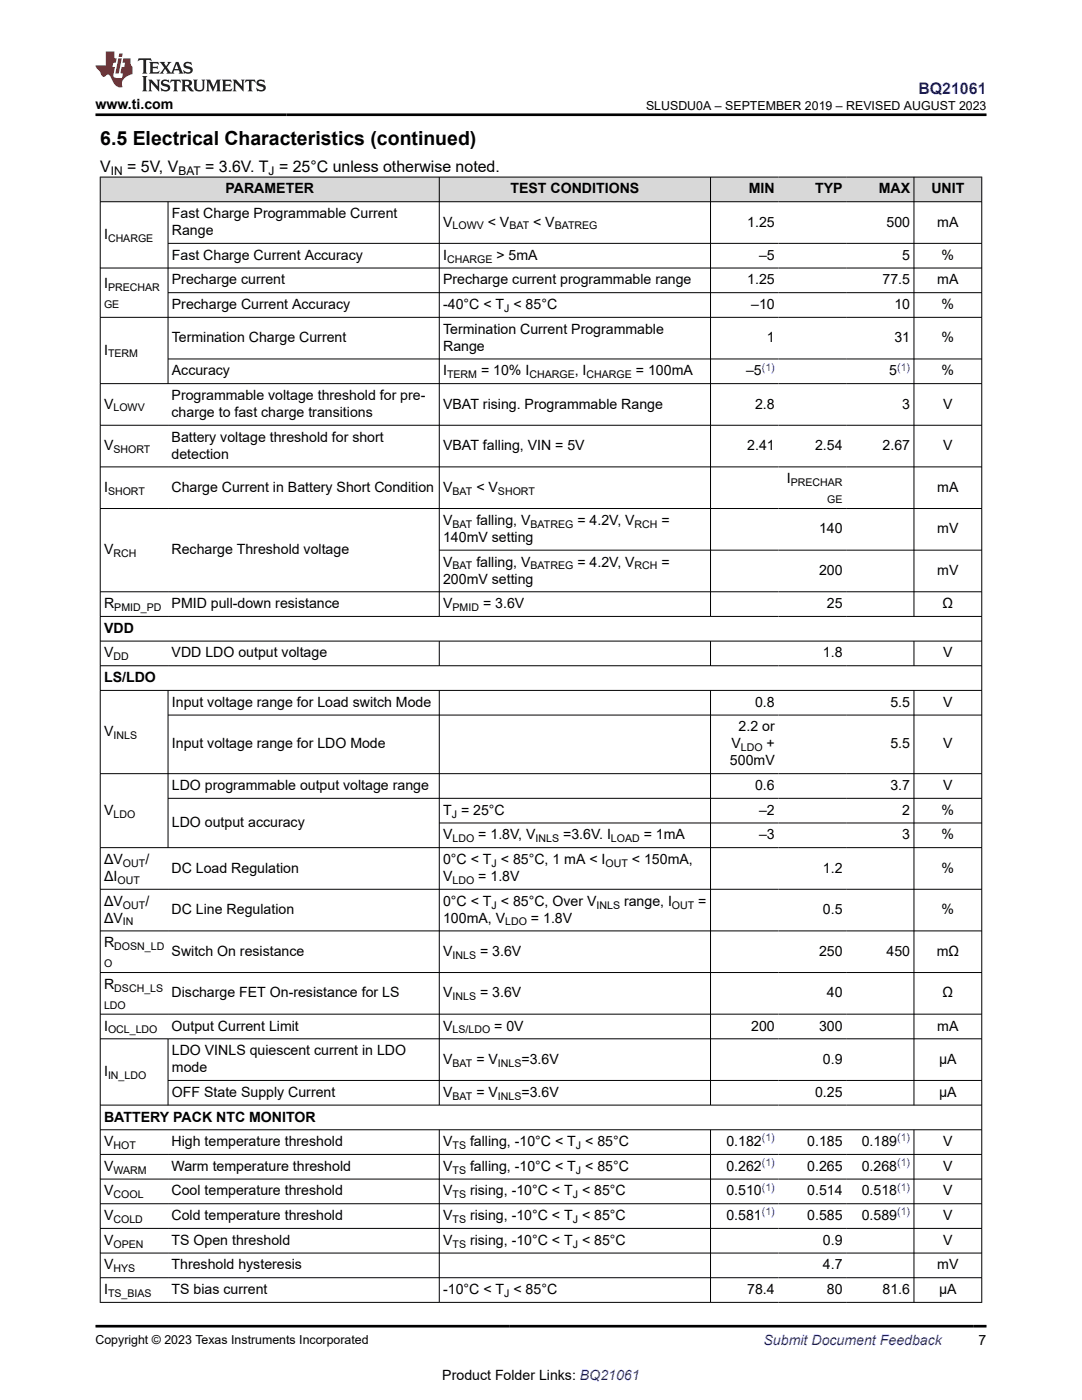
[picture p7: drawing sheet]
<svg xmlns="http://www.w3.org/2000/svg" width="216mm" height="279mm" viewBox="0 0 216 279" stroke-linecap="round" stroke-linejoin="round" font-family="sans-serif">
<defs><g id="words">
<text font-size="3.9" x="20" y="28.8">6.5 Electrical Characteristics (continued)</text>
<text font-size="3.2" fill="#00f" x="183.3" y="18.7">BQ21061</text>
<g font-size="3.2">
<text x="20" y="34.3">V</text>
<text x="25.4" y="34.3">= 5V, V</text>
<text x="40.9" y="34.3">= 3.6V. T = 25°C unless otherwise noted.</text>
</g>
<g font-size="2.8">
<text x="19.1" y="21.8">www.ti.com</text>
<text x="45" y="38.6">PARAMETER</text>
<text x="101.9" y="38.6">TEST CONDITIONS</text>
<text x="149.4" y="38.6">MIN</text>
<text x="162.6" y="38.6">TYP</text>
<text x="175.3" y="38.6">MAX</text>
<text x="185.8" y="38.6">UNIT</text>
<text x="20.8" y="47.7">I</text>
<text x="34.3" y="43.5">Fast Charge Programmable Current</text>
<text x="34.3" y="46.9">Range</text>
<text x="88.4" y="45.2">V</text>
<text x="97.3" y="45.2">&lt; V</text>
<text x="106.4" y="45.2">&lt; V</text>
<text x="149.1" y="45.2">1.25</text>
<text x="176.9" y="45.2">500</text>
<text x="187" y="45.2">mA</text>
<text x="34.3" y="51.8">Fast Charge Current Accuracy</text>
<text x="88.4" y="51.8">I</text>
<text x="99" y="51.8">&gt; 5mA</text>
<text x="151.5" y="51.8">–5</text>
<text x="180" y="51.8">5</text>
<text x="187.9" y="51.8">%</text>
<text x="20.8" y="57.5">I</text>
<text x="34.3" y="56.8">Precharge current</text>
<text x="88.4" y="56.8">Precharge current programmable range</text>
<text x="149.1" y="56.8">1.25</text>
<text x="176.1" y="56.8">77.5</text>
<text x="187" y="56.8">mA</text>
<text x="34.3" y="61.7">Precharge Current Accuracy</text>
<text x="88.4" y="61.7">-40°C &lt; T &lt; 85°C</text>
<text x="149.9" y="61.7">–10</text>
<text x="178.5" y="61.7">10</text>
<text x="187.9" y="61.7">%</text>
<text x="20.8" y="70.8">I</text>
<text x="34.3" y="68.3">Termination Charge Current</text>
<text x="88.4" y="66.6">Termination Current Programmable</text>
<text x="88.4" y="70">Range</text>
<text x="153" y="68.3">1</text>
<text x="178.5" y="68.3">31</text>
<text x="187.9" y="68.3">%</text>
<text x="34.3" y="74.9">Accuracy</text>
<text x="88.4" y="74.9">I</text>
<text x="96" y="74.9">= 10% I</text>
<text x="114.7" y="74.9">, I</text>
<text x="126.9" y="74.9">= 100mA</text>
<text x="148.9" y="74.9">–5</text>
<text x="177.4" y="74.9">5</text>
<text x="187.9" y="74.9">%</text>
<text x="20.8" y="81.5">V</text>
<text x="34.2" y="79.8">Programmable voltage threshold for pre-</text>
<text x="34.2" y="83.2">charge to fast charge transitions</text>
<text x="88.4" y="81.5">VBAT rising. Programmable Range</text>
<text x="150.7" y="81.5">2.8</text>
<text x="180" y="81.5">3</text>
<text x="188.2" y="81.5">V</text>
<text x="20.8" y="89.8">V</text>
<text x="34.2" y="88.1">Battery voltage threshold for short</text>
<text x="88.4" y="89.8">VBAT falling, VIN = 5V</text>
<text x="149.1" y="89.8">2.41</text>
<text x="162.6" y="89.8">2.54</text>
<text x="176.1" y="89.8">2.67</text>
<text x="188.2" y="89.8">V</text>
<text x="34.2" y="91.5">detection</text>
<text x="20.8" y="98.1">I</text>
<text x="34.2" y="98.1">Charge Current in Battery Short Condition</text>
<text x="88.4" y="98.1">V</text>
<text x="95" y="98.1">&lt; V</text>
<text x="157" y="96.5">I</text>
<text x="187" y="98.1">mA</text>
<text x="88.4" y="104.8">V</text>
<text x="95" y="104.8">falling, V</text>
<text x="115.2" y="104.8">= 4.2V, V</text>
<text x="132" y="104.8">=</text>
<text x="163.4" y="106.5">140</text>
<text x="187" y="106.5">mV</text>
<text x="20.8" y="110.6">V</text>
<text x="34.2" y="110.6">Recharge Threshold voltage</text>
<text x="88.4" y="108.1">140mV setting</text>
<text x="88.4" y="113.1">V</text>
<text x="95" y="113.1">falling, V</text>
<text x="115.2" y="113.1">= 4.2V, V</text>
<text x="132" y="113.1">=</text>
<text x="88.4" y="116.5">200mV setting</text>
<text x="163.4" y="114.8">200</text>
<text x="187" y="114.8">mV</text>
<text x="20.8" y="121.4">R</text>
<text x="34.2" y="121.4">PMID pull-down resistance</text>
<text x="88.4" y="121.4">V</text>
<text x="96.4" y="121.4">= 3.6V</text>
<text x="165" y="121.4">25</text>
<text x="188.1" y="121.4">Ω</text>
<text x="20.8" y="126.3">VDD</text>
<text x="20.8" y="131.2">V</text>
<text x="34.2" y="131.2">VDD LDO output voltage</text>
<text x="164.2" y="131.2">1.8</text>
<text x="188.2" y="131.2">V</text>
<text x="20.8" y="136.1">LS/LDO</text>
<text x="34.3" y="141.1">Input voltage range for Load switch Mode</text>
<text x="150.7" y="141.1">0.8</text>
<text x="177.7" y="141.1">5.5</text>
<text x="188.2" y="141.1">V</text>
<text x="20.8" y="146.9">V</text>
<text x="34.3" y="149.4">Input voltage range for LDO Mode</text>
<text x="145.9" y="149.4">V</text>
<text x="147.4" y="146">2.2 or</text>
<text x="153" y="149.4">+</text>
<text x="177.7" y="149.4">5.5</text>
<text x="188.2" y="149.4">V</text>
<text x="145.7" y="152.8">500mV</text>
<text x="34.3" y="157.7">LDO programmable output voltage range</text>
<text x="150.7" y="157.7">0.6</text>
<text x="177.7" y="157.7">3.7</text>
<text x="188.2" y="157.7">V</text>
<text x="20.8" y="162.6">V</text>
<text x="34.3" y="165.1">LDO output accuracy</text>
<text x="88.4" y="162.6">T = 25°C</text>
<text x="88.4" y="167.5">V</text>
<text x="95.4" y="167.5">= 1.8V, V</text>
<text x="112.4" y="167.5">=3.6V. I</text>
<text x="128.5" y="167.5">= 1mA</text>
<text x="151.5" y="162.6">–2</text>
<text x="151.5" y="167.5">–3</text>
<text x="180" y="162.6">2</text>
<text x="180" y="167.5">3</text>
<text x="187.9" y="162.6">%</text>
<text x="187.9" y="167.5">%</text>
<text x="20.8" y="172.4">ΔV</text>
<text x="29" y="172.4">/</text>
<text x="88.4" y="172.4">0°C &lt; T &lt; 85°C, 1 mA &lt; I</text>
<text x="126.1" y="172.4">&lt; 150mA,</text>
<text x="20.8" y="175.8">ΔI</text>
<text x="34.2" y="174.1">DC Load Regulation</text>
<text x="88.4" y="175.8">V</text>
<text x="95.4" y="175.8">= 1.8V</text>
<text x="164.2" y="174.1">1.2</text>
<text x="187.9" y="174.1">%</text>
<text x="20.8" y="180.7">ΔV</text>
<text x="20.8" y="184.1">ΔV</text>
<text x="29" y="180.7">/</text>
<text x="34.2" y="182.4">DC Line Regulation</text>
<text x="88.4" y="184.1">100mA, V</text>
<text x="88.4" y="180.7">0°C &lt; T &lt; 85°C, Over V</text>
<text x="105.9" y="184.1">= 1.8V</text>
<text x="124.5" y="180.7">range, I</text>
<text x="139.3" y="180.7">=</text>
<text x="164.2" y="182.4">0.5</text>
<text x="187.9" y="182.4">%</text>
<text x="20.8" y="189.1">R</text>
<text x="34.2" y="190.7">Switch On resistance</text>
<text x="88.4" y="190.7">V</text>
<text x="95.8" y="190.7">= 3.6V</text>
<text x="163.4" y="190.7">250</text>
<text x="176.9" y="190.7">450</text>
<text x="186.9" y="190.7">mΩ</text>
<text x="20.8" y="197.4">R</text>
<text x="34.2" y="199.1">Discharge FET On-resistance for LS</text>
<text x="88.4" y="199.1">V</text>
<text x="95.8" y="199.1">= 3.6V</text>
<text x="165" y="199.1">40</text>
<text x="188.1" y="199.1">Ω</text>
<text x="20.8" y="205.7">I</text>
<text x="34.2" y="205.7">Output Current Limit</text>
<text x="88.4" y="205.7">V</text>
<text x="98.6" y="205.7">= 0V</text>
<text x="149.9" y="205.7">200</text>
<text x="163.4" y="205.7">300</text>
<text x="187" y="205.7">mA</text>
<text x="20.8" y="214.7">I</text>
<text x="34.3" y="210.6">LDO VINLS quiescent current in LDO</text>
<text x="34.3" y="214">mode</text>
<text x="88.4" y="212.3">V</text>
<text x="95" y="212.3">= V</text>
<text x="104.1" y="212.3">=3.6V</text>
<text x="164.2" y="212.3">0.9</text>
<text x="187.4" y="212.3">µA</text>
<text x="34.3" y="218.9">OFF State Supply Current</text>
<text x="88.4" y="218.9">V</text>
<text x="95" y="218.9">= V</text>
<text x="104.1" y="218.9">=3.6V</text>
<text x="162.6" y="218.9">0.25</text>
<text x="187.4" y="218.9">µA</text>
<text x="20.8" y="223.8">BATTERY PACK NTC MONITOR</text>
<text x="20.8" y="228.7">V</text>
<text x="20.8" y="233.7">V</text>
<text x="34.2" y="228.7">High temperature threshold</text>
<text x="34.2" y="233.7">Warm temperature threshold</text>
<text x="88.4" y="228.7">V</text>
<text x="88.4" y="233.7">V</text>
<text x="93.8" y="228.7">falling, -10°C &lt; T &lt; 85°C</text>
<text x="93.8" y="233.7">falling, -10°C &lt; T &lt; 85°C</text>
<text x="145" y="228.7">0.182</text>
<text x="145" y="233.7">0.262</text>
<text x="161.1" y="228.7">0.185</text>
<text x="161.1" y="233.7">0.265</text>
<text x="172" y="228.7">0.189</text>
<text x="172" y="233.7">0.268</text>
<text x="188.2" y="228.7">V</text>
<text x="188.2" y="233.7">V</text>
<text x="20.8" y="238.6">V</text>
<text x="34.2" y="238.6">Cool temperature threshold</text>
<text x="88.4" y="238.6">V</text>
<text x="93.8" y="238.6">rising, -10°C &lt; T &lt; 85°C</text>
<text x="145" y="238.6">0.510</text>
<text x="161.1" y="238.6">0.514</text>
<text x="172" y="238.6">0.518</text>
<text x="188.2" y="238.6">V</text>
<text x="20.8" y="243.5">V</text>
<text x="34.2" y="243.5">Cold temperature threshold</text>
<text x="88.4" y="243.5">V</text>
<text x="93.8" y="243.5">rising, -10°C &lt; T &lt; 85°C</text>
<text x="145" y="243.5">0.581</text>
<text x="161.1" y="243.5">0.585</text>
<text x="172" y="243.5">0.589</text>
<text x="188.2" y="243.5">V</text>
<text x="20.8" y="248.4">V</text>
<text x="34.2" y="248.4">TS Open threshold</text>
<text x="88.4" y="248.4">V</text>
<text x="93.8" y="248.4">rising, -10°C &lt; T &lt; 85°C</text>
<text x="164.2" y="248.4">0.9</text>
<text x="188.2" y="248.4">V</text>
<text x="20.8" y="253.3">V</text>
<text x="34.2" y="253.3">Threshold hysteresis</text>
<text x="164.2" y="253.3">4.7</text>
<text x="187" y="253.3">mV</text>
<text x="20.8" y="258.3">I</text>
<text x="34.2" y="258.3">TS bias current</text>
<text x="88.4" y="258.3">-10°C &lt; T &lt; 85°C</text>
<text x="149.1" y="258.3">78.4</text>
<text x="165" y="258.3">80</text>
<text x="176.1" y="258.3">81.6</text>
<text x="187.4" y="258.3">µA</text>
<text x="195.3" y="268.5">7</text>
<text x="88.3" y="275.3">Product Folder Links: BQ21061</text>
</g>
<text font-size="2.8" fill="#00f" x="152.4" y="268.5">Submit Document Feedback</text>
<g font-size="2.5">
<text x="128.9" y="21.9">SLUSDU0A – SEPTEMBER 2019 – REVISED AUGUST 2023</text>
<text x="19.1" y="268.2">Copyright © 2023 Texas Instruments Incorporated</text>
</g>
<g font-size="2.4">
<text x="22.1" y="34.9">IN</text>
<text x="35.6" y="34.9">BAT</text>
<text x="53.6" y="34.9">J</text>
</g>
<g font-size="2.1">
<text x="90.3" y="45.8">LOWV</text>
<text x="101.6" y="45.8">BAT</text>
<text x="110.7" y="45.8">BATREG</text>
<text x="21.6" y="48.3">CHARGE</text>
<text x="89.2" y="52.4">CHARGE</text>
<text x="21.6" y="58.1">PRECHAR</text>
<text x="20.8" y="61.5">GE</text>
<text x="100.6" y="62.2">J</text>
<text x="21.6" y="71.3">TERM</text>
<text x="89.2" y="75.5">TERM</text>
<text x="105.6" y="75.5">CHARGE</text>
<text x="117" y="75.5">CHARGE</text>
<text x="22.6" y="82.1">LOWV</text>
<text x="22.6" y="90.4">SHORT</text>
<text x="21.6" y="98.7">SHORT</text>
<text x="90.3" y="98.7">BAT</text>
<text x="99.4" y="98.7">SHORT</text>
<text x="157.8" y="97">PRECHAR</text>
<text x="165.1" y="100.4">GE</text>
<text x="90.3" y="105.3">BAT</text>
<text x="105.9" y="105.3">BATREG</text>
<text x="126.6" y="105.3">RCH</text>
<text x="22.6" y="111.2">RCH</text>
<text x="90.3" y="113.6">BAT</text>
<text x="105.9" y="113.6">BATREG</text>
<text x="126.6" y="113.6">RCH</text>
<text x="22.8" y="121.9">PMID_PD</text>
<text x="90.3" y="121.9">PMID</text>
<text x="22.6" y="131.8">DD</text>
<text x="22.6" y="147.5">INLS</text>
<text x="147.8" y="149.9">LDO</text>
<text x="22.6" y="163.2">LDO</text>
<text x="90.1" y="163.2">J</text>
<text x="24.5" y="173">OUT</text>
<text x="90.3" y="168.1">LDO</text>
<text x="98.1" y="173">J</text>
<text x="106.9" y="168.1">INLS</text>
<text x="120.8" y="173">OUT</text>
<text x="121.9" y="168.1">LOAD</text>
<text x="23.4" y="176.4">OUT</text>
<text x="90.3" y="176.4">LDO</text>
<text x="24.5" y="181.3">OUT</text>
<text x="24.5" y="184.7">IN</text>
<text x="98.1" y="181.3">J</text>
<text x="100.8" y="184.7">LDO</text>
<text x="119" y="181.3">INLS</text>
<text x="134.1" y="181.3">OUT</text>
<text x="22.8" y="189.6">DOSN_LD</text>
<text x="90.3" y="191.3">INLS</text>
<text x="20.8" y="193">O</text>
<text x="22.8" y="197.9">DSCH_LS</text>
<text x="20.8" y="201.3">LDO</text>
<text x="90.3" y="199.6">INLS</text>
<text x="21.6" y="206.2">OCL_LDO</text>
<text x="90.3" y="206.2">LS/LDO</text>
<text x="21.6" y="215.3">IN_LDO</text>
<text x="90.3" y="212.9">BAT</text>
<text x="99.4" y="212.9">INLS</text>
<text x="90.3" y="219.5">BAT</text>
<text x="99.4" y="219.5">INLS</text>
<text x="22.6" y="229.3">HOT</text>
<text x="90.3" y="229.3">TS</text>
<text x="114.9" y="229.3">J</text>
<text x="22.6" y="234.2">WARM</text>
<text x="22.6" y="239.1">COOL</text>
<text x="90.3" y="234.2">TS</text>
<text x="90.3" y="239.1">TS</text>
<text x="114.3" y="239.1">J</text>
<text x="114.9" y="234.2">J</text>
<text x="22.6" y="244.1">COLD</text>
<text x="90.3" y="244.1">TS</text>
<text x="114.3" y="244.1">J</text>
<text x="22.6" y="249">OPEN</text>
<text x="90.3" y="249">TS</text>
<text x="114.3" y="249">J</text>
<text x="22.6" y="253.9">HYS</text>
<text x="21.6" y="258.8">TS_BIAS</text>
<text x="100.6" y="258.8">J</text>
</g>
<g font-size="2.1" fill="#00f">
<text x="152" y="74">(1)</text>
<text x="179" y="74">(1)</text>
<text x="152" y="227.8">(1)</text>
<text x="179" y="227.8">(1)</text>
<text x="152" y="232.7">(1)</text>
<text x="179" y="232.7">(1)</text>
<text x="152" y="237.6">(1)</text>
<text x="179" y="237.6">(1)</text>
<text x="152" y="242.6">(1)</text>
<text x="179" y="242.6">(1)</text>
</g>
</g></defs>
<g fill="#d8d8d8">
<path d="M20 35.3h175.9v5h-175.9z" fill-rule="evenodd"/>
<path d="M20.1 35.4h67.5v4.8h-67.5z" fill-rule="evenodd"/>
<path d="M87.7 35.4h54v4.8h-54z" fill-rule="evenodd"/>
<path d="M141.8 35.4h13.5v4.8h-13.5z" fill-rule="evenodd"/>
<path d="M155.3 35.4h13.5v4.8h-13.5z" fill-rule="evenodd"/>
<path d="M168.8 35.4h13.5v4.8h-13.5z" fill-rule="evenodd"/>
<path d="M182.4 35.4h13.4v4.8h-13.4z" fill-rule="evenodd"/>
</g>
<g fill="none" stroke="#000" stroke-width=".2">
<path d="M19.9 35.3h176.1M20 35.3v224.7M87.7 35.3v87.8M141.8 35.3v87.8M182.4 35.3v87.8M195.9 35.3v224.7M19.9 40.3h176.1M33.5 40.3v36.3M33.5 48.6h162.5M33.5 58.4h162.5M196 53.5h-176.1M19.9 63.3h176.1"/>
<path d="M33.5 71.6h162.5M196 76.6h-176.1M19.9 84.9h176.1M19.9 93.2h176.1M19.9 101.5h176.1M19.9 118.1h176.1M87.7 109.8h108.3M19.9 123h176.1M19.9 127.9h176.1M19.9 132.9h176.1M19.9 137.8h176.1M33.5 137.8v31.4"/>
<path d="M87.7 127.9v5M87.7 137.8v82.8M141.8 127.9v5M141.8 137.8v82.8M182.4 127.9v5M182.4 137.8v82.8M33.5 142.7h162.5M33.5 159.3h162.5M196 154.4h-176.1M19.9 169.2h176.1M19.9 177.5h176.1M87.7 164.2h108.3"/>
<path d="M19.9 185.8h176.1M19.9 194.1h176.1M19.9 202.4h176.1M19.9 207.3h176.1M33.5 207.3v13.3M33.5 215.6h162.5M19.9 225.5h176.1M19.9 230.4h176.1M19.9 235.3h176.1M87.7 225.5v34.5M141.8 225.5v34.5M182.4 225.5v34.5"/>
<path d="M196 220.5h-176.1M19.9 240.2h176.1M19.9 245.2h176.1M19.9 250.1h176.1M19.9 255h176.1M19.9 259.9h176.1"/>
</g>
<path d="M27.7 11.6l-.2 .6 .5-.2h.6v.1v2.2l-.2 .4h1l-.2-.4v-2.2v-.1h.5l.5 .2-.1-.6zM29.8 12.4l.2 .3v1.6l-.2 .4h1.9l.1-.6a1.08 1.08 0 0 1-1.3 .2v-.7h.6l.4 .2v-.7l-.4 .2h-.6v-.5l.2-.2a1 1 0 0 1 1 .3l-.1-.5zM31.8 12.4l1 1.1-1 1.2h.9l-.2-.2 .4-.8 .5 .8-.2 .2h1.6l-.2-.2 .1-.5h1l.1 .5-.1 .2h.9l-.2-.4-.8-1.9h-.5l-1 2.1-.8-1.1 .9-1h-.8l.2 .2-.5 .6-.3-.6 .1-.2zM35.2 12.8l.4 1h-.8zM36.8 12.5a.65 .65 0 0 0-.2 .7 .65 .65 0 0 0 .6 .5l.7 .1 .1 .3a.79 .79 0 0 1-.7 .4 .79 .79 0 0 1-.7-.5l.1 .7 .2-.1a.93 .93 0 0 0 1.1 0 .93 .93 0 0 0 .4-.9 1.46 1.46 0 0 0-1.2-.6l-.1-.3a1.09 1.09 0 0 1 1.2 .2l-.2-.6-.1 .1-.6-.2zM28.4 15.2l.2 .4v2.2l-.2 .4h1l-.2-.4v-2.2l.2-.4zM29.6 15.9l.2 .4v1.5l-.2 .4h.8l-.3-.4v-1.3l1.7 1.8v-2l.2-.4h-.8l.2 .2 .1 1.1-1.2-1.3zM32.3 16a.65 .65 0 0 0-.2 .8 .65 .65 0 0 0 .7 .4l.6 .2 .1 .2a.79 .79 0 0 1-.7 .4 .79 .79 0 0 1-.7-.5l.1 .7 .2-.1a.93 .93 0 0 0 1.1 .1 .93 .93 0 0 0 .4-1 1.46 1.46 0 0 0-1.2-.5l-.1-.4a1.09 1.09 0 0 1 1.2 .2l-.2-.6-.1 .1-.6-.1zM34.1 15.9l-.1 .6a.63 .63 0 0 1 .7-.3l.1 1.6-.3 .4h1l-.2-.4v-1.6a.66 .66 0 0 1 .8 .3l-.1-.6zM36.2 15.9l.2 .4v1.5l-.2 .4h.9l-.2-.2v-.7h.5l.1 .2a.79 .79 0 0 0 1.2 .6l-1-.9a.61 .61 0 0 0 .6-.6 .61 .61 0 0 0-.5-.7zM36.9 16.2h.2a.47 .47 0 0 1 .5 .1 .47 .47 0 0 1 .1 .5l-.2 .1-.6 .1zM38.5 15.9l.2 .2a2.27 2.27 0 0 0 .4 2 1.04 1.04 0 0 0 1.7-.7v-1.3l.2-.2h-.8l.2 .4v1.1a.6 .6 0 0 1-.6 .6 .6 .6 0 0 1-.6-.6v-1.1l.3-.4zM41.1 15.9l.2 .4v1.5l-.2 .4h.7l-.2-.4v-1.4l.9 1.9 .8-1.9v1.4l-.2 .4h1l-.3-.4v-1.5l.3-.4h-.8l-.7 1.5-.7-1.5zM44.3 15.9l.2 .4v1.5l-.2 .4h1.9l.1-.6a1.09 1.09 0 0 1-1.3 .2v-.7h.6l.4 .2v-.6l-.4 .2h-.6v-.6l.2-.1a1.01 1.01 0 0 1 1 .3l-.1-.6zM46.4 15.9l.3 .4v1.5l-.3 .4h.8l-.2-.4v-1.3l1.6 1.8v-2l.2-.4h-.7l.2 .2v1.1l-1.2-1.3zM49 15.9l-.1 .6a.63 .63 0 0 1 .8-.3v1.6l-.3 .4h1l-.2-.4v-1.6a.66 .66 0 0 1 .8 .3l-.1-.6zM51.4 16a.65 .65 0 0 0-.2 .8 .65 .65 0 0 0 .6 .4l.6 .2 .2 .2a.79 .79 0 0 1-.8 .4 .79 .79 0 0 1-.6-.5l.1 .7 .2-.1a.93 .93 0 0 0 1 .1 .93 .93 0 0 0 .5-1 1.46 1.46 0 0 0-1.3-.5l-.1-.4a1.09 1.09 0 0 1 1.3 .2l-.2-.6-.2 .1-.5-.1z" fill="#231f20"/>
<path d="M21.1 10.3v2.7h-2.1l.1 .4 .9 1a.95 .95 0 0 0 .9 .9 .59 .59 0 0 1 .6-.4 .59 .59 0 0 1 .5 .3l.4 .8a1.59 1.59 0 0 0 2.1 1.4 1.61 1.61 0 0 1 1-2.3l1-.3-.1-1.5a1.59 1.59 0 0 1-.4-1.7h-1.4l-.2 .9h.5l-.1 .9h-.5l-.2 .9v.3l.4 .1-.2 .9h-.6a.73 .73 0 0 1-1.1-.7l.3-1.5h-.5l.2-.9h.5l.2-.9h-.5v-1.3zM23.6 11.6l-.6 3.1h.7l.6-3.1zM23.8 10.7l-.1 .6h.7l.1-.6z" fill="#ed1c24"/>
<path d="M19.1 22.9h177.8M19.1 264.7h177.8" fill="none" stroke="#000" stroke-width=".53"/>
<use href="#words"/>
</svg>
